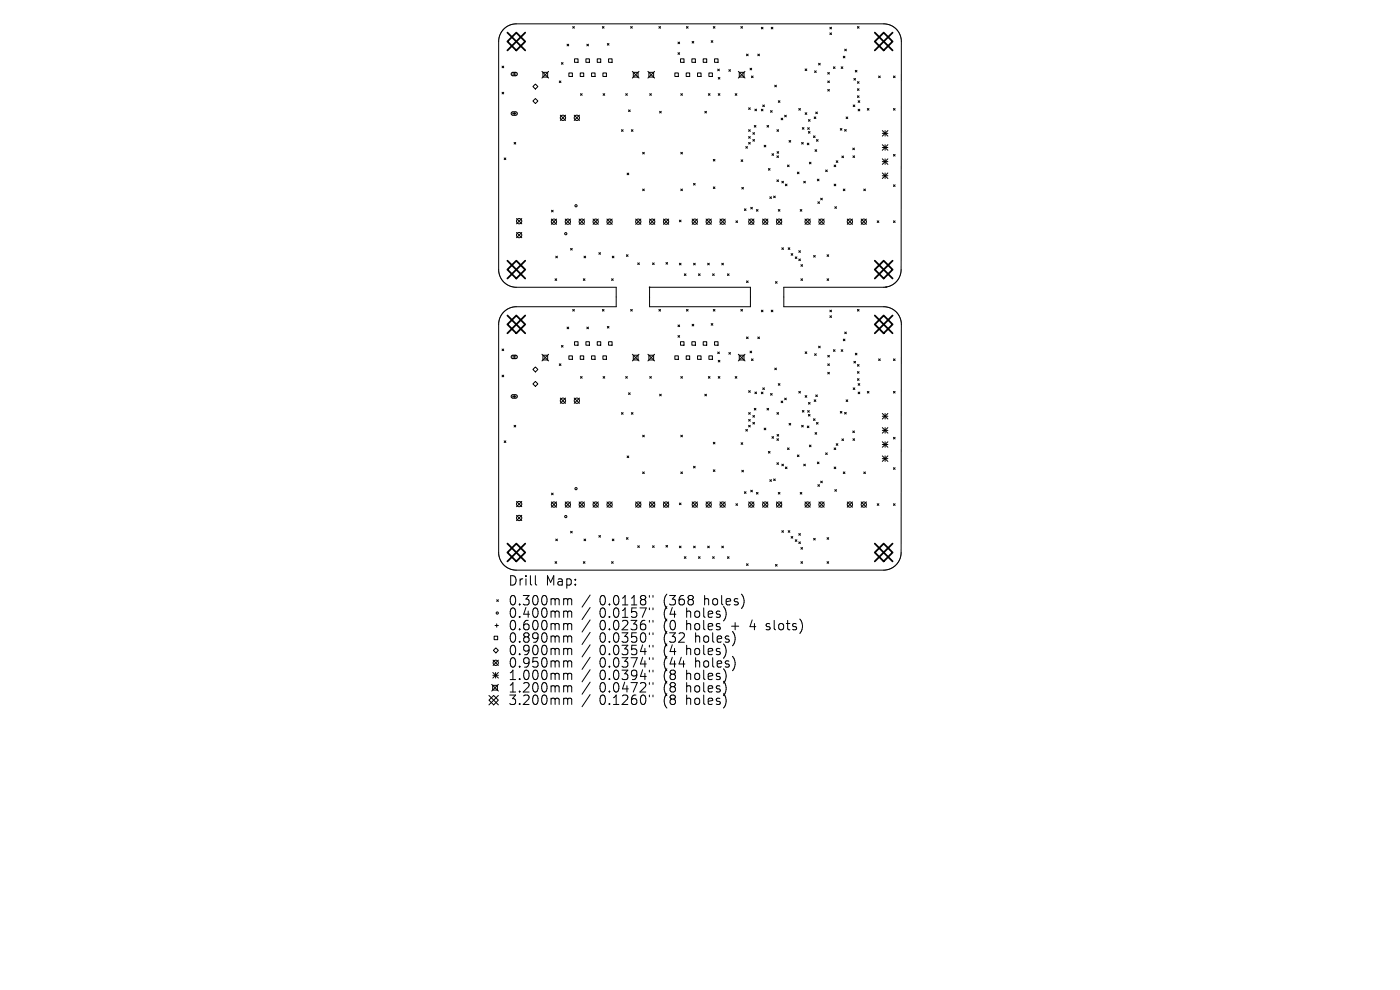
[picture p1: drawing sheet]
<svg xmlns="http://www.w3.org/2000/svg" width="297mm" height="210mm" viewBox="0 0 297 210" stroke-linecap="round" stroke-linejoin="round" font-family="sans-serif">
<defs><g id="words">
<g font-size="2.8">
<text x="107.7" y="124.5">Drill</text>
<text x="115.7" y="124.5">Map:</text>
<text x="107.7" y="128.7">0.300mm</text>
<text x="107.7" y="131.3">0.400mm</text>
<text x="127.2" y="128.7">0.0118&quot;</text>
<text x="127.2" y="131.3">0.0157&quot;</text>
<text x="140.9" y="128.7">(368</text>
<text x="140.9" y="131.3">(4</text>
<text x="145.9" y="131.3">holes)</text>
<text x="149.7" y="128.7">holes)</text>
<text x="107.7" y="134">0.600mm</text>
<text x="107.7" y="136.6">0.890mm</text>
<text x="127.2" y="134">0.0236&quot;</text>
<text x="127.2" y="136.6">0.0350&quot;</text>
<text x="140.9" y="134">(0</text>
<text x="140.9" y="136.6">(32</text>
<text x="145.9" y="134">holes</text>
<text x="147.8" y="136.6">holes)</text>
<text x="155.6" y="134">+</text>
<text x="159.8" y="134">4</text>
<text x="163.4" y="134">slots)</text>
<text x="107.7" y="139.3">0.900mm</text>
<text x="107.7" y="141.9">0.950mm</text>
<text x="127.2" y="139.3">0.0354&quot;</text>
<text x="127.2" y="141.9">0.0374&quot;</text>
<text x="140.9" y="139.3">(4</text>
<text x="140.9" y="141.9">(44</text>
<text x="145.9" y="139.3">holes)</text>
<text x="147.8" y="141.9">holes)</text>
<text x="107.7" y="144.5">1.000mm</text>
<text x="107.7" y="147.2">1.200mm</text>
<text x="107.7" y="149.8">3.200mm</text>
<text x="127.2" y="144.5">0.0394&quot;</text>
<text x="127.2" y="147.2">0.0472&quot;</text>
<text x="127.2" y="149.8">0.1260&quot;</text>
<text x="140.9" y="144.5">(8</text>
<text x="140.9" y="147.2">(8</text>
<text x="140.9" y="149.8">(8</text>
<text x="145.9" y="144.5">holes)</text>
<text x="145.9" y="147.2">holes)</text>
<text x="145.9" y="149.8">holes)</text>
</g>
</g></defs>
<g fill="none" stroke="#000" stroke-width=".21">
<path d="M106.5 14l.4 .4M106.5 19.6l.4 .3M106.8 6.2a3.7 3.7 0 0 1 2.7-1.1h78a3.7 3.7 0 0 1 3.7 3.7v48.4a3.7 3.7 0 0 1-3.8 3.7h-21.1v4.2h21.2a3.7 3.7 0 0 1 3.7 3.7v48.4a3.7 3.7 0 0 1-3.8 3.7h-77.9a3.7 3.7 0 0 1-3.7-3.7v-48.4a3.7 3.7 0 0 1 3.7-3.7h21.2v-4.2h-21.2a3.7 3.7 0 0 1-3.7-3.7v-48.4l.2-1.3zM106.9 14l-.4 .4M106.9 19.6l-.4 .3M108.7 15.7h.8M109.1 15.4v.7M113 18.4l.6-.6 .5 .6-.5 .5zM115 15.1l1.4 1.5M115.2 15.3h1v1.1h-1zM116.4 15.1l-1.4 1.5M118.6 17.2l.4 .3"/>
<path d="M119 17.2l-.4 .3M119.1 13.3l.4 .3M119.5 13.3l-.4 .3M120.3 9.4l.4 .3M120.7 9.4l-.4 .3M120.7 15.5h.7v.7h-.7zM121.5 5.6l.4 .4M121.9 5.6l-.4 .4M121.9 12.5h.7v.7h-.7zM123.1 15.5h.7v.7h-.7zM123.1 19.9l.4 .3M123.5 19.9l-.4 .3"/>
<path d="M124.3 12.5h.7v.7h-.7zM124.5 9.4l.3 .3M124.8 9.4l-.3 .3M125.5 15.5h.7v.7h-.7zM126.7 12.5h.7v.7h-.7zM127.8 5.6l.3 .4M127.9 15.5h.7v.7h-.7zM127.9 19.9l.4 .3M128.1 5.6l-.3 .4M128.3 19.9l-.4 .3M128.8 9.2l.4 .4M129.1 12.5h.8v.7h-.8z"/>
<path d="M129.2 9.2l-.4 .4M132.7 19.9l.4 .3M133.1 19.9l-.4 .3M133.8 5.6l.3 .4M134.1 5.6l-.3 .4M134.1 15.1l1.5 1.5M134.4 15.3h1v1.1h-1zM135.6 15.1l-1.5 1.5M137.5 15.1l1.4 1.5M137.7 15.3h1v1.1h-1zM137.8 19.9l.4 .3M138.2 19.9l-.4 .3"/>
<path d="M138.9 15.1l-1.4 1.5M139.8 5.6l.3 .4M140.1 5.6l-.3 .4M143.2 15.5h.7v.7h-.7zM143.8 8.9l.4 .4M143.8 11.2l.4 .3M144.2 8.9l-.4 .4M144.2 11.2l-.4 .3M144.4 12.5h.7v.7h-.7zM144.4 19.9l.4 .3M144.8 19.9l-.4 .3M145.6 15.5h.7v.7h-.7z"/>
<path d="M145.6 5.6l.4 .4M146 5.6l-.4 .4M146.8 12.5h.7v.7h-.7zM146.8 8.8l.4 .3M147.2 8.8l-.4 .3M148 15.5h.7v.7h-.7zM149.2 12.5h.7v.7h-.7zM150.3 19.9l.3 .3M150.4 15.5h.7v.7h-.7zM150.6 19.9l-.3 .3M150.9 8.6l.3 .4M151.2 8.6l-.3 .4"/>
<path d="M151.3 5.6l.4 .4M151.6 12.5h.7v.7h-.7zM151.7 5.6l-.4 .4M152.3 14.7l.3 .3M152.4 16.4l.3 .4M152.4 19.9l.3 .3M152.6 14.7l-.3 .3M152.7 19.9l-.3 .3M152.7 16.4l-.3 .4M154.6 14.8l.4 .3M155 14.8l-.4 .3M156 19.9l.3 .3"/>
<path d="M156.3 19.9l-.3 .3M156.6 15.1l1.4 1.5M156.8 15.3h1v1.1h-1zM157.2 5.6l.3 .4M157.5 5.6l-.3 .4M158 15.1l-1.4 1.5M158.4 11.5l.3 .3M158.7 11.5l-.3 .3M159.1 14.5l.4 .3M159.4 16.1l.4 .4M159.5 14.5l-.4 .3M159.8 16.1l-.4 .4"/>
<path d="M160.8 11.5l.3 .3M161.1 11.5l-.3 .3M161.5 5.8l.4 .3M161.9 5.8l-.4 .3M163.6 5.8l.4 .3M164 5.8l-.4 .3M164.4 18.1l.3 .3M164.7 18.1l-.3 .3M170.8 14.6l.4 .4M171.2 14.6l-.4 .4M172.8 15l.4 .4M173.2 15l-.4 .4"/>
<path d="M173.7 13.4l.3 .4M174 13.4l-.3 .4M175.6 15.4l.4 .3M175.6 17.2l.4 .3M175.6 19l.4 .3M176 15.4l-.4 .3M176 17.2l-.4 .3M176 19l-.4 .3M176.1 5.8l.3 .3M176.1 7l.3 .3M176.4 5.8l-.3 .3M176.4 7l-.3 .3"/>
<path d="M176.8 14.2l.4 .3M177.2 14.2l-.4 .3M178.4 14.2l.4 .3M178.8 14.2l-.4 .3M178.9 11.9l.4 .4M179.2 10.4l.4 .4M179.3 11.9l-.4 .4M179.6 10.4l-.4 .4M181.1 16.6l.4 .4M181.4 14.9l.4 .4M181.5 16.6l-.4 .4M181.8 14.9l-.4 .4"/>
<path d="M181.9 17.3l.3 .4M181.9 5.6l.3 .4M181.9 18.8l.3 .4M182.2 5.6l-.3 .4M182.2 17.3l-.3 .4M182.2 18.8l-.3 .4M186.4 16.1l.3 .4M186.7 16.1l-.3 .4M189.5 16.1l.4 .4M189.9 16.1l-.4 .4M107 33.5l.3 .4M107.3 33.5l-.3 .4"/>
<path d="M108.7 24.1h.8M109.1 30.2l.3 .4M109.1 23.7v.7M109.4 30.2l-.3 .4M113 21.4l.6-.5 .5 .5-.5 .6zM118.9 24.4l1.1 1.2M120 24.4l-1.1 1.2M121.8 24.4l1.1 1.2M122.9 24.4l-1.1 1.2M131.8 27.5l.4 .4M132.2 27.5l-.4 .4M133 36.7l.4 .4"/>
<path d="M133.3 23.3l.4 .4M133.4 36.7l-.4 .4M133.7 23.3l-.4 .4M133.9 27.5l.4 .4M134.3 27.5l-.4 .4M136.3 32.3l.4 .4M136.7 32.3l-.4 .4M139.9 23.6l.4 .4M140.3 23.6l-.4 .4M144.4 32.3l.4 .4M144.8 32.3l-.4 .4M147.1 38.9l.4 .4"/>
<path d="M147.5 38.9l-.4 .4M149.5 23.6l.4 .4M149.9 23.6l-.4 .4M151.3 33.8l.4 .4M151.3 39.7l.4 .3M151.7 33.8l-.4 .4M151.7 39.7l-.4 .3M157.2 33.9l.4 .4M157.4 39.7l.3 .4M157.6 33.9l-.4 .4M157.7 39.7l-.3 .4M158.2 31.1l.4 .3"/>
<path d="M158.6 31.1l-.4 .3M158.8 22.9l.4 .3M158.8 27.5l.4 .4M158.8 29l.4 .3M158.8 30.2l.4 .4M159.2 22.9l-.4 .3M159.2 27.5l-.4 .4M159.2 29l-.4 .3M159.2 30.2l-.4 .4M159.7 28.1l.4 .4M159.7 29.6l.4 .3M160 26.6l.4 .4"/>
<path d="M160.1 29.6l-.4 .3M160.1 28.1l-.4 .4M160.1 23.1l.4 .4M160.4 26.6l-.4 .4M160.5 23.1l-.4 .4M161.5 23.2l.4 .3M161.8 22.3l.4 .3M161.9 23.2l-.4 .3M162.1 30.8l.4 .4M162.2 22.3l-.4 .3M162.5 30.8l-.4 .4M162.7 26.6l.4 .4"/>
<path d="M163 35.8l.4 .3M163.1 26.6l-.4 .4M163.4 35.8l-.4 .3M163.5 23.5l.3 .3M163.8 32.6l.3 .4M163.8 23.5l-.3 .3M164.1 32.6l-.3 .4M164.8 33.1l.4 .3M164.8 38.2l.4 .3M164.8 27.5l.4 .4M164.8 32.2l.4 .3M165.1 21.4l.4 .3"/>
<path d="M165.2 38.2l-.4 .3M165.2 33.1l-.4 .3M165.2 27.5l-.4 .4M165.2 32.2l-.4 .3M165.5 21.4l-.4 .3M165.7 25.1l.4 .3M165.9 38.5l.3 .3M166.1 25.1l-.4 .3M166.2 38.5l-.3 .3M166.5 24.4l.3 .4M166.6 39.1l.4 .3M166.8 24.4l-.3 .4"/>
<path d="M167 39.1l-.4 .3M167.1 35l.3 .4M167.4 29.8l.3 .4M167.4 35l-.3 .4M167.7 29.8l-.3 .4M169.2 36.5l.3 .4M169.5 23l.3 .4M169.5 36.5l-.3 .4M169.8 23l-.3 .4M170.1 30.2l.3 .4M170.2 27.1l.4 .3M170.4 30.2l-.3 .4"/>
<path d="M170.5 38.5l.4 .3M170.6 27.1l-.4 .3M170.8 23.9l.4 .4M170.9 38.5l-.4 .3M171.2 23.9l-.4 .4M171.3 30.4l.3 .3M171.3 27.1l.4 .3M171.5 27.9l.3 .4M171.5 25.4l.4 .3M171.6 30.4l-.3 .3M171.7 27.1l-.4 .3M171.7 34.4l.4 .4"/>
<path d="M171.8 27.9l-.3 .4M171.9 25.4l-.4 .3M172.1 34.4l-.4 .4M172.6 28.8l.3 .4M172.7 24.8l.4 .4M172.9 31.8l.4 .3M172.9 28.8l-.3 .4M173.1 23.8l.3 .3M173.1 24.8l-.4 .4M173.2 29.6l.4 .4M173.3 31.8l-.4 .3M173.4 38l.3 .4"/>
<path d="M173.4 23.8l-.3 .3M173.6 29.6l-.4 .4M173.7 38l-.3 .4M175.2 36.1l.3 .3M175.5 36.1l-.3 .3M176.9 35l.4 .4M177 39.1l.3 .3M177.3 35l-.4 .4M177.3 39.1l-.3 .3M177.4 34.1l.4 .4M177.8 34.1l-.4 .4M178.3 27.3l.3 .3"/>
<path d="M178.6 33.1l.4 .3M178.6 27.3l-.3 .3M179 33.1l-.4 .3M179.2 27.5l.3 .3M179.5 24.8l.4 .4M179.5 27.5l-.3 .3M179.9 24.8l-.4 .4M180.9 31.4l.4 .4M180.9 33.1l.4 .3M181 22.3l.4 .3M181.3 31.4l-.4 .4M181.3 33.1l-.4 .3"/>
<path d="M181.4 22.3l-.4 .3M181.9 20.3l.3 .4M182 21.4l.4 .3M182 23.2l.4 .3M182.2 20.3l-.3 .4M182.4 21.4l-.4 .3M182.4 23.2l-.4 .3M184 23l.3 .4M184.3 23l-.3 .4M187.2 27.7l1.2 1.2M187.2 28.3h1.2M187.2 30.7l1.2 1.2"/>
<path d="M187.2 31.3h1.2M187.2 33.7l1.2 1.2M187.2 34.3h1.2M187.2 36.7l1.2 1.2M187.2 37.3h1.2M187.8 27.7v1.2M187.8 30.7v1.2M187.8 33.7v1.2M187.8 36.7v1.2M188.4 27.7l-1.2 1.2M188.4 30.7l-1.2 1.2M188.4 33.7l-1.2 1.2"/>
<path d="M188.4 36.7l-1.2 1.2M189.5 23l.4 .4M189.5 32.8l.4 .3M189.5 39.2l.4 .4M189.9 39.2l-.4 .4M189.9 23l-.4 .4M189.9 32.8l-.4 .3M109.6 46.4l1.1 1.1M109.6 49.3l1.1 1.1M110.7 46.4l-1.1 1.1M110.7 49.3l-1.1 1.1M117 46.5l1.1 1.1"/>
<path d="M117 44.6l.4 .4M117.4 44.6l-.4 .4M117.7 59.1l.4 .4M117.9 54.3l.4 .4M118.1 46.5l-1.1 1.1M118.1 59.1l-.4 .4M118.3 54.3l-.4 .4M119.9 46.5l1.1 1.1M121 46.5l-1.1 1.1M121 52.7l.4 .3M121.4 52.7l-.4 .3M122.9 46.5l1.1 1.1"/>
<path d="M123.7 59.1l.4 .4M123.9 54.3l.3 .4M124 46.5l-1.1 1.1M124.1 59.1l-.4 .4M124.2 54.3l-.3 .4M125.8 46.5l1.1 1.1M126.9 46.5l-1.1 1.1M127 53.6l.4 .3M127.4 53.6l-.4 .3M128.8 46.5l1.1 1.1M129.7 59.1l.4 .4M129.9 46.5l-1.1 1.1"/>
<path d="M129.9 54.3l.3 .4M130.1 59.1l-.4 .4M130.2 54.3l-.3 .4M132.9 54l.3 .4M133.2 54l-.3 .4M134.8 46.5l1.2 1.1M135.3 55.8l.3 .3M135.6 55.8l-.3 .3M136 46.5l-1.2 1.1M136.3 40.1l.4 .4M136.7 40.1l-.4 .4M137.8 46.5l1.1 1.1"/>
<path d="M138.4 55.8l.4 .3M138.8 55.8l-.4 .3M138.9 46.5l-1.1 1.1M140.7 46.5l1.2 1.1M141.3 55.7l.3 .3M141.6 55.7l-.3 .3M141.9 46.5l-1.2 1.1M144.1 46.7l.4 .4M144.1 55.8l.4 .4M144.4 40.1l.4 .4M144.5 46.7l-.4 .4M144.5 55.8l-.4 .4"/>
<path d="M144.8 40.1l-.4 .4M145.2 58.1l.3 .3M145.5 58.1l-.3 .3M146.8 46.5l1.2 1.1M147.1 55.8l.4 .4M147.5 55.8l-.4 .4M148 46.5l-1.2 1.1M148.2 58.1l.3 .3M148.5 58.1l-.3 .3M149.8 46.5l1.1 1.1M150.1 55.8l.4 .4M150.5 55.8l-.4 .4"/>
<path d="M150.9 46.5l-1.1 1.1M151.2 58.1l.3 .3M151.5 58.1l-.3 .3M152.7 46.5l1.2 1.1M153.1 55.8l.4 .4M153.5 55.8l-.4 .4M153.9 46.5l-1.2 1.1M154.3 58.1l.4 .3M154.7 58.1l-.4 .3M156.1 46.8l.4 .4M156.5 46.8l-.4 .4M157.9 44.3l.4 .4"/>
<path d="M158.3 44.3l-.4 .4M158.4 59.6l.3 .3M158.7 59.6l-.3 .3M158.8 46.5l1.1 1.1M159.3 44l.3 .3M159.6 44l-.3 .3M159.9 46.5l-1.1 1.1M160.5 44.4l.3 .4M160.8 44.4l-.3 .4M161.8 46.5l1.1 1.1M162.9 46.5l-1.1 1.1M163.3 41.8l.4 .3"/>
<path d="M163.7 41.8l-.4 .3M164.1 41.6l.4 .3M164.5 41.6l-.4 .3M164.5 59.7l.4 .4M164.7 46.5l1.1 1.1M164.9 59.7l-.4 .4M165.1 44.4l.4 .4M165.5 44.4l-.4 .4M165.8 46.5l-1.1 1.1M165.9 52.6l.3 .3M166.2 52.6l-.3 .3M167.2 52.6l.4 .3"/>
<path d="M167.6 52.6l-.4 .3M167.8 53.8l.4 .4M168.2 53.8l-.4 .4M168.7 54.5l.4 .3M169.1 54.5l-.4 .3M169.5 53.2l.3 .3M169.5 54.9l.3 .4M169.8 44.4l.3 .4M169.8 53.2l-.3 .3M169.8 54.9l-.3 .4M169.9 56.1l.4 .4M169.9 59.1l.4 .4"/>
<path d="M170.1 44.4l-.3 .4M170.3 56.1l-.4 .4M170.3 59.1l-.4 .4M170.8 46.5l1.1 1.1M171.9 46.5l-1.1 1.1M172.6 54.2l.4 .3M173 54.2l-.4 .3M173.5 42.8l.4 .4M173.7 46.5l1.1 1.1M173.9 42.8l-.4 .4M174.1 42.1l.4 .3M174.5 42.1l-.4 .3"/>
<path d="M174.8 46.5l-1.1 1.1M175.5 59.1l.3 .4M175.5 54l.3 .4M175.8 54l-.3 .4M175.8 59.1l-.3 .4M177.1 43.8l.4 .4M177.5 43.8l-.4 .4M178.9 40.1l.4 .4M179.3 40.1l-.4 .4M179.7 46.5l1.2 1.1M180.9 46.5l-1.2 1.1M182.7 46.5l1.1 1.1"/>
<path d="M183.2 40.1l.4 .4M183.6 40.1l-.4 .4M183.8 46.5l-1.1 1.1M186.1 46.8l.3 .4M186.4 46.8l-.3 .4M189.5 46.8l.4 .4M189.9 46.8l-.4 .4M106.5 74l.4 .4M106.5 79.6l.4 .3M106.9 74l-.4 .4M106.9 79.6l-.4 .3M108.7 75.7h.8"/>
<path d="M109.1 75.4v.7M113 78.4l.6-.6 .5 .6-.5 .5zM115 75.2l1.4 1.4M115.2 75.4h1v1h-1zM116.4 75.2l-1.4 1.4M118.6 77.2l.4 .3M119 77.2l-.4 .3M119.1 73.3l.4 .3M119.5 73.3l-.4 .3M120.3 69.4l.4 .3M120.7 69.4l-.4 .3M120.7 75.5h.7v.7h-.7z"/>
<path d="M121.5 65.6l.4 .4M121.9 65.6l-.4 .4M121.9 72.5h.7v.7h-.7zM123.1 75.5h.7v.7h-.7zM123.1 79.9l.4 .3M123.5 79.9l-.4 .3M124.3 72.5h.7v.7h-.7zM124.5 69.4l.3 .3M124.8 69.4l-.3 .3M125.5 75.5h.7v.7h-.7zM126.7 72.5h.7v.7h-.7zM127.8 65.6l.3 .4"/>
<path d="M127.9 75.5h.7v.7h-.7zM127.9 79.9l.4 .3M128.1 65.6l-.3 .4M128.3 79.9l-.4 .3M128.8 69.2l.4 .4M129.1 72.5h.8v.7h-.8zM129.2 69.2l-.4 .4M132.7 79.9l.4 .3M133.1 79.9l-.4 .3M133.8 65.6l.3 .4M134.1 65.6l-.3 .4M134.1 75.2l1.5 1.4"/>
<path d="M134.4 75.4h1v1h-1zM135.6 75.2l-1.5 1.4M137.5 75.2l1.4 1.4M137.7 75.4h1v1h-1zM137.8 60.9h21.4v4.2h-21.4zM137.8 79.9l.4 .3M138.2 79.9l-.4 .3M138.9 75.2l-1.4 1.4M139.8 65.6l.3 .4M140.1 65.6l-.3 .4M143.2 75.5h.7v.7h-.7zM143.8 68.9l.4 .4"/>
<path d="M143.8 71.2l.4 .3M144.2 68.9l-.4 .4M144.2 71.2l-.4 .3M144.4 72.5h.7v.7h-.7zM144.4 79.9l.4 .3M144.8 79.9l-.4 .3M145.6 75.5h.7v.7h-.7zM145.6 65.6l.4 .4M146 65.6l-.4 .4M146.8 72.5h.7v.7h-.7zM146.8 68.8l.4 .3M147.2 68.8l-.4 .3"/>
<path d="M148 75.5h.7v.7h-.7zM149.2 72.5h.7v.7h-.7zM150.3 79.9l.3 .3M150.4 75.5h.7v.7h-.7zM150.6 79.9l-.3 .3M150.9 68.6l.3 .4M151.2 68.6l-.3 .4M151.3 65.6l.4 .4M151.6 72.5h.7v.7h-.7zM151.7 65.6l-.4 .4M152.3 74.7l.3 .3M152.4 79.9l.3 .3"/>
<path d="M152.4 76.4l.3 .4M152.6 74.7l-.3 .3M152.7 79.9l-.3 .3M152.7 76.4l-.3 .4M154.6 74.8l.4 .3M155 74.8l-.4 .3M156 79.9l.3 .3M156.3 79.9l-.3 .3M156.6 75.2l1.4 1.4M156.8 75.4h1v1h-1zM157.2 65.6l.3 .4M157.5 65.6l-.3 .4"/>
<path d="M158 75.2l-1.4 1.4M158.4 71.5l.3 .3M158.7 71.5l-.3 .3M159.1 74.5l.4 .3M159.4 76.1l.4 .4M159.5 74.5l-.4 .3M159.8 76.1l-.4 .4M160.8 71.5l.3 .3M161.1 71.5l-.3 .3M161.5 65.8l.4 .3M161.9 65.8l-.4 .3M163.6 65.8l.4 .3"/>
<path d="M164 65.8l-.4 .3M164.4 78.1l.3 .3M164.7 78.1l-.3 .3M170.8 74.6l.4 .4M171.2 74.6l-.4 .4M172.8 75l.4 .4M173.2 75l-.4 .4M173.7 73.4l.3 .4M174 73.4l-.3 .4M175.6 75.4l.4 .3M175.6 77.2l.4 .3M175.6 79l.4 .3"/>
<path d="M176 75.4l-.4 .3M176 77.2l-.4 .3M176 79l-.4 .3M176.1 65.8l.3 .3M176.1 67l.3 .3M176.4 65.8l-.3 .3M176.4 67l-.3 .3M176.8 74.2l.4 .3M177.2 74.2l-.4 .3M178.4 74.2l.4 .3M178.8 74.2l-.4 .3M178.9 71.9l.4 .4"/>
<path d="M179.2 70.4l.4 .4M179.3 71.9l-.4 .4M179.6 70.4l-.4 .4M181.1 76.7l.4 .3M181.4 74.9l.4 .4M181.5 76.7l-.4 .3M181.8 74.9l-.4 .4M181.9 65.6l.3 .4M181.9 77.3l.3 .4M181.9 78.8l.3 .4M182.2 65.6l-.3 .4M182.2 77.3l-.3 .4"/>
<path d="M182.2 78.8l-.3 .4M186.4 76.1l.3 .4M186.7 76.1l-.3 .4M189.5 76.1l.4 .4M189.9 76.1l-.4 .4M107 93.5l.3 .4M107.3 93.5l-.3 .4M108.7 84.1h.8M109.1 90.2l.3 .4M109.1 83.7v.7M109.4 90.2l-.3 .4M113.6 80.9l.5 .5-.5 .6-.6-.6z"/>
<path d="M118.9 84.4l1.1 1.2M120 84.4l-1.1 1.2M121.8 84.4l1.1 1.2M122.9 84.4l-1.1 1.2M131.8 87.5l.4 .4M132.2 87.5l-.4 .4M133 96.7l.4 .4M133.3 83.3l.4 .4M133.4 96.7l-.4 .4M133.7 83.3l-.4 .4M133.9 87.5l.4 .4M134.3 87.5l-.4 .4"/>
<path d="M136.3 92.3l.4 .4M136.7 92.3l-.4 .4M139.9 83.6l.4 .4M140.3 83.6l-.4 .4M144.4 92.3l.4 .4M144.8 92.3l-.4 .4M147.1 98.9l.4 .4M147.5 98.9l-.4 .4M149.5 83.6l.4 .4M149.9 83.6l-.4 .4M151.3 93.8l.4 .4M151.3 99.7l.4 .3"/>
<path d="M151.7 93.8l-.4 .4M151.7 99.7l-.4 .3M157.2 93.9l.4 .4M157.4 99.8l.3 .3M157.6 93.9l-.4 .4M157.7 99.8l-.3 .3M158.2 91.1l.4 .4M158.6 91.1l-.4 .4M158.8 82.9l.4 .3M158.8 87.5l.4 .4M158.8 89l.4 .3M158.8 90.2l.4 .4"/>
<path d="M159.2 82.9l-.4 .3M159.2 87.5l-.4 .4M159.2 89l-.4 .3M159.2 90.2l-.4 .4M159.7 88.1l.4 .4M159.7 89.6l.4 .4M160 86.6l.4 .4M160.1 89.6l-.4 .4M160.1 88.1l-.4 .4M160.1 83.2l.4 .3M160.4 86.6l-.4 .4M160.5 83.2l-.4 .3"/>
<path d="M161.5 83.2l.4 .3M161.8 82.3l.4 .3M161.9 83.2l-.4 .3M162.1 90.8l.4 .4M162.2 82.3l-.4 .3M162.5 90.8l-.4 .4M162.7 86.6l.4 .4M163 95.8l.4 .3M163.1 86.6l-.4 .4M163.4 95.8l-.4 .3M163.5 83.5l.3 .3M163.8 92.6l.3 .4"/>
<path d="M163.8 83.5l-.3 .3M164.1 92.6l-.3 .4M164.8 93.1l.4 .3M164.8 98.2l.4 .3M164.8 87.5l.4 .4M164.8 92.2l.4 .3M165.1 81.4l.4 .3M165.2 98.2l-.4 .3M165.2 93.1l-.4 .3M165.2 87.5l-.4 .4M165.2 92.2l-.4 .3M165.5 81.4l-.4 .3"/>
<path d="M165.7 85.1l.4 .3M165.9 98.5l.3 .3M166.1 85.1l-.4 .3M166.2 98.5l-.3 .3M166.5 84.5l.3 .3M166.6 99.1l.4 .3M166.8 84.5l-.3 .3M167 99.1l-.4 .3M167.1 95l.3 .4M167.4 89.8l.3 .4M167.4 95l-.3 .4M167.7 89.8l-.3 .4"/>
<path d="M169.2 96.5l.3 .4M169.5 83l.3 .4M169.5 96.5l-.3 .4M169.8 83l-.3 .4M170.1 90.2l.3 .4M170.2 87.1l.4 .3M170.4 90.2l-.3 .4M170.5 98.5l.4 .3M170.6 87.1l-.4 .3M170.8 83.9l.4 .4M170.9 98.5l-.4 .3M171.2 83.9l-.4 .4"/>
<path d="M171.3 90.4l.3 .3M171.3 87.1l.4 .4M171.5 87.9l.3 .4M171.5 85.4l.4 .3M171.6 90.4l-.3 .3M171.7 87.1l-.4 .4M171.7 94.4l.4 .4M171.8 87.9l-.3 .4M171.9 85.4l-.4 .3M172.1 94.4l-.4 .4M172.6 88.8l.3 .4M172.7 84.8l.4 .4"/>
<path d="M172.9 91.8l.4 .3M172.9 88.8l-.3 .4M173.1 83.8l.3 .3M173.1 84.8l-.4 .4M173.2 89.6l.4 .4M173.3 91.8l-.4 .3M173.4 98l.3 .4M173.4 83.8l-.3 .3M173.6 89.6l-.4 .4M173.7 98l-.3 .4M175.2 96.1l.3 .3M175.5 96.1l-.3 .3"/>
<path d="M176.9 95l.4 .4M177 99.1l.3 .3M177.3 95l-.4 .4M177.3 99.1l-.3 .3M177.4 94.1l.4 .4M177.8 94.1l-.4 .4M178.3 87.3l.3 .3M178.6 93.1l.4 .4M178.6 87.3l-.3 .3M179 93.1l-.4 .4M179.2 87.5l.3 .3M179.5 84.8l.4 .4"/>
<path d="M179.5 87.5l-.3 .3M179.9 84.8l-.4 .4M180.9 91.4l.4 .4M180.9 93.1l.4 .3M181 82.3l.4 .3M181.3 91.4l-.4 .4M181.3 93.1l-.4 .3M181.4 82.3l-.4 .3M181.9 80.3l.3 .4M182 83.2l.4 .3M182 81.4l.4 .3M182.2 80.3l-.3 .4"/>
<path d="M182.4 81.4l-.4 .3M182.4 83.2l-.4 .3M184 83l.3 .4M184.3 83l-.3 .4M187.2 90.7l1.2 1.2M187.2 87.7l1.2 1.2M187.2 88.3h1.2M187.2 91.3h1.2M187.2 93.7l1.2 1.2M187.2 94.3h1.2M187.2 96.7l1.2 1.2M187.2 97.3h1.2"/>
<path d="M187.8 87.7v1.2M187.8 90.7v1.2M187.8 93.7v1.2M187.8 96.7v1.2M188.4 87.7l-1.2 1.2M188.4 90.7l-1.2 1.2M188.4 93.7l-1.2 1.2M188.4 96.7l-1.2 1.2M189.5 83l.4 .4M189.5 92.8l.4 .3M189.5 99.2l.4 .4M189.9 83l-.4 .4"/>
<path d="M189.9 92.8l-.4 .3M189.9 99.2l-.4 .4M109.6 106.4l1.1 1.1M109.6 109.3l1.1 1.1M110.7 106.4l-1.1 1.1M110.7 109.3l-1.1 1.1M117 106.5l1.1 1.1M117 104.6l.4 .4M117.4 104.6l-.4 .4M117.7 119.1l.4 .4M117.9 114.3l.4 .4M118.1 106.5l-1.1 1.1"/>
<path d="M118.1 119.1l-.4 .4M118.3 114.3l-.4 .4M119.9 106.5l1.1 1.1M121 106.5l-1.1 1.1M121 112.7l.4 .4M121.4 112.7l-.4 .4M122.9 106.5l1.1 1.1M123.7 119.1l.4 .4M123.9 114.3l.3 .4M124 106.5l-1.1 1.1M124.1 119.1l-.4 .4M124.2 114.3l-.3 .4"/>
<path d="M125.8 106.5l1.1 1.1M126.9 106.5l-1.1 1.1M127 113.6l.4 .4M127.4 113.6l-.4 .4M128.8 106.5l1.1 1.1M129.7 119.1l.4 .4M129.9 106.5l-1.1 1.1M129.9 114.3l.3 .4M130.1 119.1l-.4 .4M130.2 114.3l-.3 .4M132.9 114l.3 .4M133.2 114l-.3 .4"/>
<path d="M134.8 106.5l1.2 1.1M135.3 115.8l.3 .3M135.6 115.8l-.3 .3M136 106.5l-1.2 1.1M136.3 100.1l.4 .4M136.7 100.1l-.4 .4M137.8 106.5l1.1 1.1M138.4 115.8l.4 .3M138.8 115.8l-.4 .3M138.9 106.5l-1.1 1.1M140.7 106.5l1.2 1.1M141.3 115.7l.3 .4"/>
<path d="M141.6 115.7l-.3 .4M141.9 106.5l-1.2 1.1M144.1 106.7l.4 .4M144.1 115.8l.4 .4M144.4 100.1l.4 .4M144.5 106.7l-.4 .4M144.5 115.8l-.4 .4M144.8 100.1l-.4 .4M145.2 118.1l.3 .3M145.5 118.1l-.3 .3M146.8 106.5l1.2 1.1M147.1 115.9l.4 .3"/>
<path d="M147.5 115.9l-.4 .3M148 106.5l-1.2 1.1M148.2 118.1l.3 .3M148.5 118.1l-.3 .3M149.8 106.5l1.1 1.1M150.1 115.8l.4 .4M150.5 115.8l-.4 .4M150.9 106.5l-1.1 1.1M151.2 118.1l.3 .3M151.5 118.1l-.3 .3M152.7 106.5l1.2 1.1M153.1 115.8l.4 .4"/>
<path d="M153.5 115.8l-.4 .4M153.9 106.5l-1.2 1.1M154.3 118.1l.4 .3M154.7 118.1l-.4 .3M156.1 106.9l.4 .3M156.5 106.9l-.4 .3M157.9 104.3l.4 .4M158.3 104.3l-.4 .4M158.4 119.6l.3 .3M158.7 119.6l-.3 .3M158.8 106.5l1.1 1.1M159.3 104l.3 .3"/>
<path d="M159.6 104l-.3 .3M159.9 106.5l-1.1 1.1M160.5 104.5l.3 .3M160.8 104.5l-.3 .3M161.8 106.5l1.1 1.1M162.9 106.5l-1.1 1.1M163.3 101.8l.4 .3M163.7 101.8l-.4 .3M164.1 101.6l.4 .4M164.5 101.6l-.4 .4M164.5 119.7l.4 .4M164.7 106.5l1.1 1.1"/>
<path d="M164.9 119.7l-.4 .4M165.1 104.5l.4 .3M165.5 104.5l-.4 .3M165.8 106.5l-1.1 1.1M165.9 112.6l.3 .3M166.2 112.6l-.3 .3M167.2 112.6l.4 .3M167.6 112.6l-.4 .3M167.8 113.8l.4 .4M168.2 113.8l-.4 .4M168.7 114.5l.4 .4M169.1 114.5l-.4 .4"/>
<path d="M169.5 113.2l.3 .3M169.5 114.9l.3 .4M169.8 104.5l.3 .3M169.8 113.2l-.3 .3M169.8 114.9l-.3 .4M169.9 116.1l.4 .4M169.9 119.1l.4 .4M170.1 104.5l-.3 .3M170.3 116.1l-.4 .4M170.3 119.1l-.4 .4M170.8 106.5l1.1 1.1M171.9 106.5l-1.1 1.1"/>
<path d="M172.6 114.2l.4 .4M173 114.2l-.4 .4M173.5 102.8l.4 .4M173.7 106.5l1.1 1.1M173.9 102.8l-.4 .4M174.1 102.1l.4 .3M174.5 102.1l-.4 .3M174.8 106.5l-1.1 1.1M175.5 119.1l.3 .4M175.5 114l.3 .4M175.8 114l-.3 .4M175.8 119.1l-.3 .4"/>
<path d="M177.1 103.9l.4 .3M177.5 103.9l-.4 .3M178.9 100.1l.4 .4M179.3 100.1l-.4 .4M179.7 106.5l1.2 1.1M180.9 106.5l-1.2 1.1M182.7 106.5l1.1 1.1M183.2 100.1l.4 .4M183.6 100.1l-.4 .4M183.8 106.5l-1.1 1.1M186.1 106.9l.3 .3M186.4 106.9l-.3 .3"/>
<path d="M189.5 106.9l.4 .3M189.9 106.9l-.4 .3M104.8 135h.8v.7h-.8zM105 132.7h.7M105.2 137.4l.5 .6-.5 .5-.5-.5zM105.4 127.2l.3 .4M105.4 132.3v.7M105.7 127.2l-.3 .4M113.6 122.1v1.7l.3 .3M119.9 127l.4 .1 .1 .2M119.9 129.6h.2l.3 .3M119.9 132.3h.2l.3 .3"/>
<path d="M119.9 134.9h.2l.3 .3M119.9 137.5l.4 .1 .1 .2M120.4 127.3l.3-.3 .5 .1 .1 1.2M120.4 127.3v1M120.4 129.9v1.1M120.4 132.6v1M120.4 135.2v1M120.4 137.8v1.1M120.4 129.9l.3-.3 .5 .1 .1 1.3M120.4 132.6l.3-.3 .5 .1 .1 1.2M120.4 135.2l.3-.3 .5 .1 .1 1.2M120.4 137.8l.3-.3 .5 .1 .1 1.3"/>
<path d="M125.2 126.2l-1.7 2.6M125.2 128.9l-1.7 2.5M125.2 131.5l-1.7 2.6M125.2 134.1l-1.7 2.6M125.2 136.8l-1.7 2.6M125.2 139.4l-1.7 2.6M137.8 126.3v.4M137.8 129v.3M137.8 131.6v.4M137.8 134.2v.4M137.8 136.9v.4M137.8 139.5v.4"/>
<path d="M138.5 126.3v.4M138.5 129v.3M138.5 131.6v.4M138.5 134.2v.4M138.5 136.9v.4M138.5 139.5v.4M162.5 133.5l.2 .1M162.6 132.4v.4M103.7 148.5l1-1 1 1-1 1zM103.7 147.5l2 2M104.3 145.2l1.4 1.4M104.5 145.4h1v1h-1z"/>
<path d="M104.5 142.7l1.2 1.1M104.5 143.2h1.2M104.6 140l1.1 1.2M105.1 142.7v1.1M105.7 140l-1.1 1.2M105.7 142.7l-1.2 1.1M105.7 145.2l-1.4 1.4M105.7 147.5l-2 2M119.9 140.2l.4 .1 .1 .2M119.9 142.8h.2l.3 .3M119.9 145.5l.4 .1 .1 .2M119.9 148.1h.2l.3 .3"/>
<path d="M120.4 140.5v1M120.4 143.1v1.1M120.4 145.8v1M120.4 148.4v1M120.4 140.5l.3-.3 .5 .1 .1 1.2M120.4 143.1l.3-.3 .5 .1 .1 1.3M120.4 145.8l.3-.3 .5 .1 .1 1.2M120.4 148.4l.3-.3 .5 .1 .1 1.2M125.2 142.1l-1.7 2.5M125.2 144.7l-1.7 2.6M125.2 147.3l-1.7 2.6M137.8 142.2v.3"/>
<path d="M137.8 144.8v.4M137.8 147.4v.4M138.5 142.2v.3M138.5 144.8v.4M138.5 147.4v.4"/>
<circle cx="119.4" cy="25" r=".56"/>
<circle cx="122.4" cy="25" r=".56"/>
<circle cx="110.1" cy="46.9" r=".56"/>
<circle cx="110.1" cy="49.9" r=".56"/>
<circle cx="117.5" cy="47" r=".56"/>
<circle cx="120" cy="49.6" r=".24"/>
<circle cx="120.5" cy="47" r=".56"/>
<circle cx="122.2" cy="43.7" r=".24"/>
<circle cx="123.4" cy="47" r=".56"/>
<circle cx="126.4" cy="47" r=".56"/>
<circle cx="129.3" cy="47" r=".56"/>
<circle cx="135.4" cy="47" r=".56"/>
<circle cx="138.4" cy="47" r=".56"/>
<circle cx="141.3" cy="47" r=".56"/>
<circle cx="147.4" cy="47" r=".56"/>
<circle cx="150.3" cy="47" r=".56"/>
<circle cx="153.3" cy="47" r=".56"/>
<circle cx="159.4" cy="47" r=".56"/>
<circle cx="162.3" cy="47" r=".56"/>
<circle cx="165.3" cy="47" r=".56"/>
<circle cx="171.3" cy="47" r=".56"/>
<circle cx="174.3" cy="47" r=".56"/>
<circle cx="180.3" cy="47" r=".56"/>
<circle cx="183.2" cy="47" r=".56"/>
<circle cx="119.4" cy="85" r=".56"/>
<circle cx="122.4" cy="85" r=".56"/>
<circle cx="110.1" cy="109.9" r=".56"/>
<circle cx="110.1" cy="106.9" r=".56"/>
<circle cx="117.5" cy="107" r=".56"/>
<circle cx="120" cy="109.6" r=".24"/>
<circle cx="120.5" cy="107" r=".56"/>
<circle cx="122.2" cy="103.7" r=".24"/>
<circle cx="123.4" cy="107" r=".56"/>
<circle cx="126.4" cy="107" r=".56"/>
<circle cx="129.3" cy="107" r=".56"/>
<circle cx="135.4" cy="107" r=".56"/>
<circle cx="138.4" cy="107" r=".56"/>
<circle cx="141.3" cy="107" r=".56"/>
<circle cx="147.4" cy="107" r=".56"/>
<circle cx="150.3" cy="107" r=".56"/>
<circle cx="153.3" cy="107" r=".56"/>
<circle cx="159.4" cy="107" r=".56"/>
<circle cx="162.3" cy="107" r=".56"/>
<circle cx="165.3" cy="107" r=".56"/>
<circle cx="171.3" cy="107" r=".56"/>
<circle cx="174.3" cy="107" r=".56"/>
<circle cx="180.3" cy="107" r=".56"/>
<circle cx="183.2" cy="107" r=".56"/>
<circle cx="105.5" cy="130" r=".24"/>
<circle cx="105.2" cy="140.6" r=".56"/>
</g>
<g fill="#000" stroke="#000" stroke-width=".21">
<circle cx="137.8" cy="60.9" r=".06"/>
<circle cx="188" cy="60.9" r=".06"/>
</g>
<path d="M108.6 15.5l.9-.1 .2 .4-.2 .2h-.8l-.2-.2zM108.6 23.8l.9-.1 .2 .5-.2 .2h-.8l-.2-.2zM108.6 75.5l.9-.1 .2 .4-.2 .3h-.8l-.2-.3zM108.6 83.8h.9l.2 .4-.2 .2h-.8l-.2-.2z" fill="none" stroke="#000" stroke-width=".24"/>
<g fill="none" stroke="#000" stroke-width=".38">
<path d="M107.6 6.9l3.8 3.8M109.5 6.9l1.9 1.9-1.9 1.9-1.9-1.9zM111.4 6.9l-3.8 3.8M185.6 8.8l1.9-1.9 1.9 1.9-1.9 1.9zM185.6 6.9l3.8 3.8M189.4 6.9l-3.8 3.8M107.6 55.3l3.8 3.8M109.5 55.3l1.9 1.9-1.9 1.9-1.9-1.9zM111.4 55.3l-3.8 3.8M185.6 55.3l3.8 3.8M187.5 55.3l1.9 1.9-1.9 1.9-1.9-1.9zM189.4 55.3l-3.8 3.8"/>
<path d="M107.6 66.9l3.8 3.8M109.5 66.9l1.9 1.9-1.9 1.9-1.9-1.9zM111.4 66.9l-3.8 3.8M185.6 68.8l1.9-1.9 1.9 1.9-1.9 1.9zM185.6 66.9l3.8 3.8M189.4 66.9l-3.8 3.8M107.6 117.2l1.9-1.9 1.9 1.9-1.9 1.9zM107.6 115.3l3.8 3.8M111.4 115.3l-3.8 3.8M185.6 117.2l1.9-1.9 1.9 1.9-1.9 1.9zM185.6 115.3l3.8 3.8M189.4 115.3l-3.8 3.8"/>
</g>
<use href="#words"/>
</svg>
